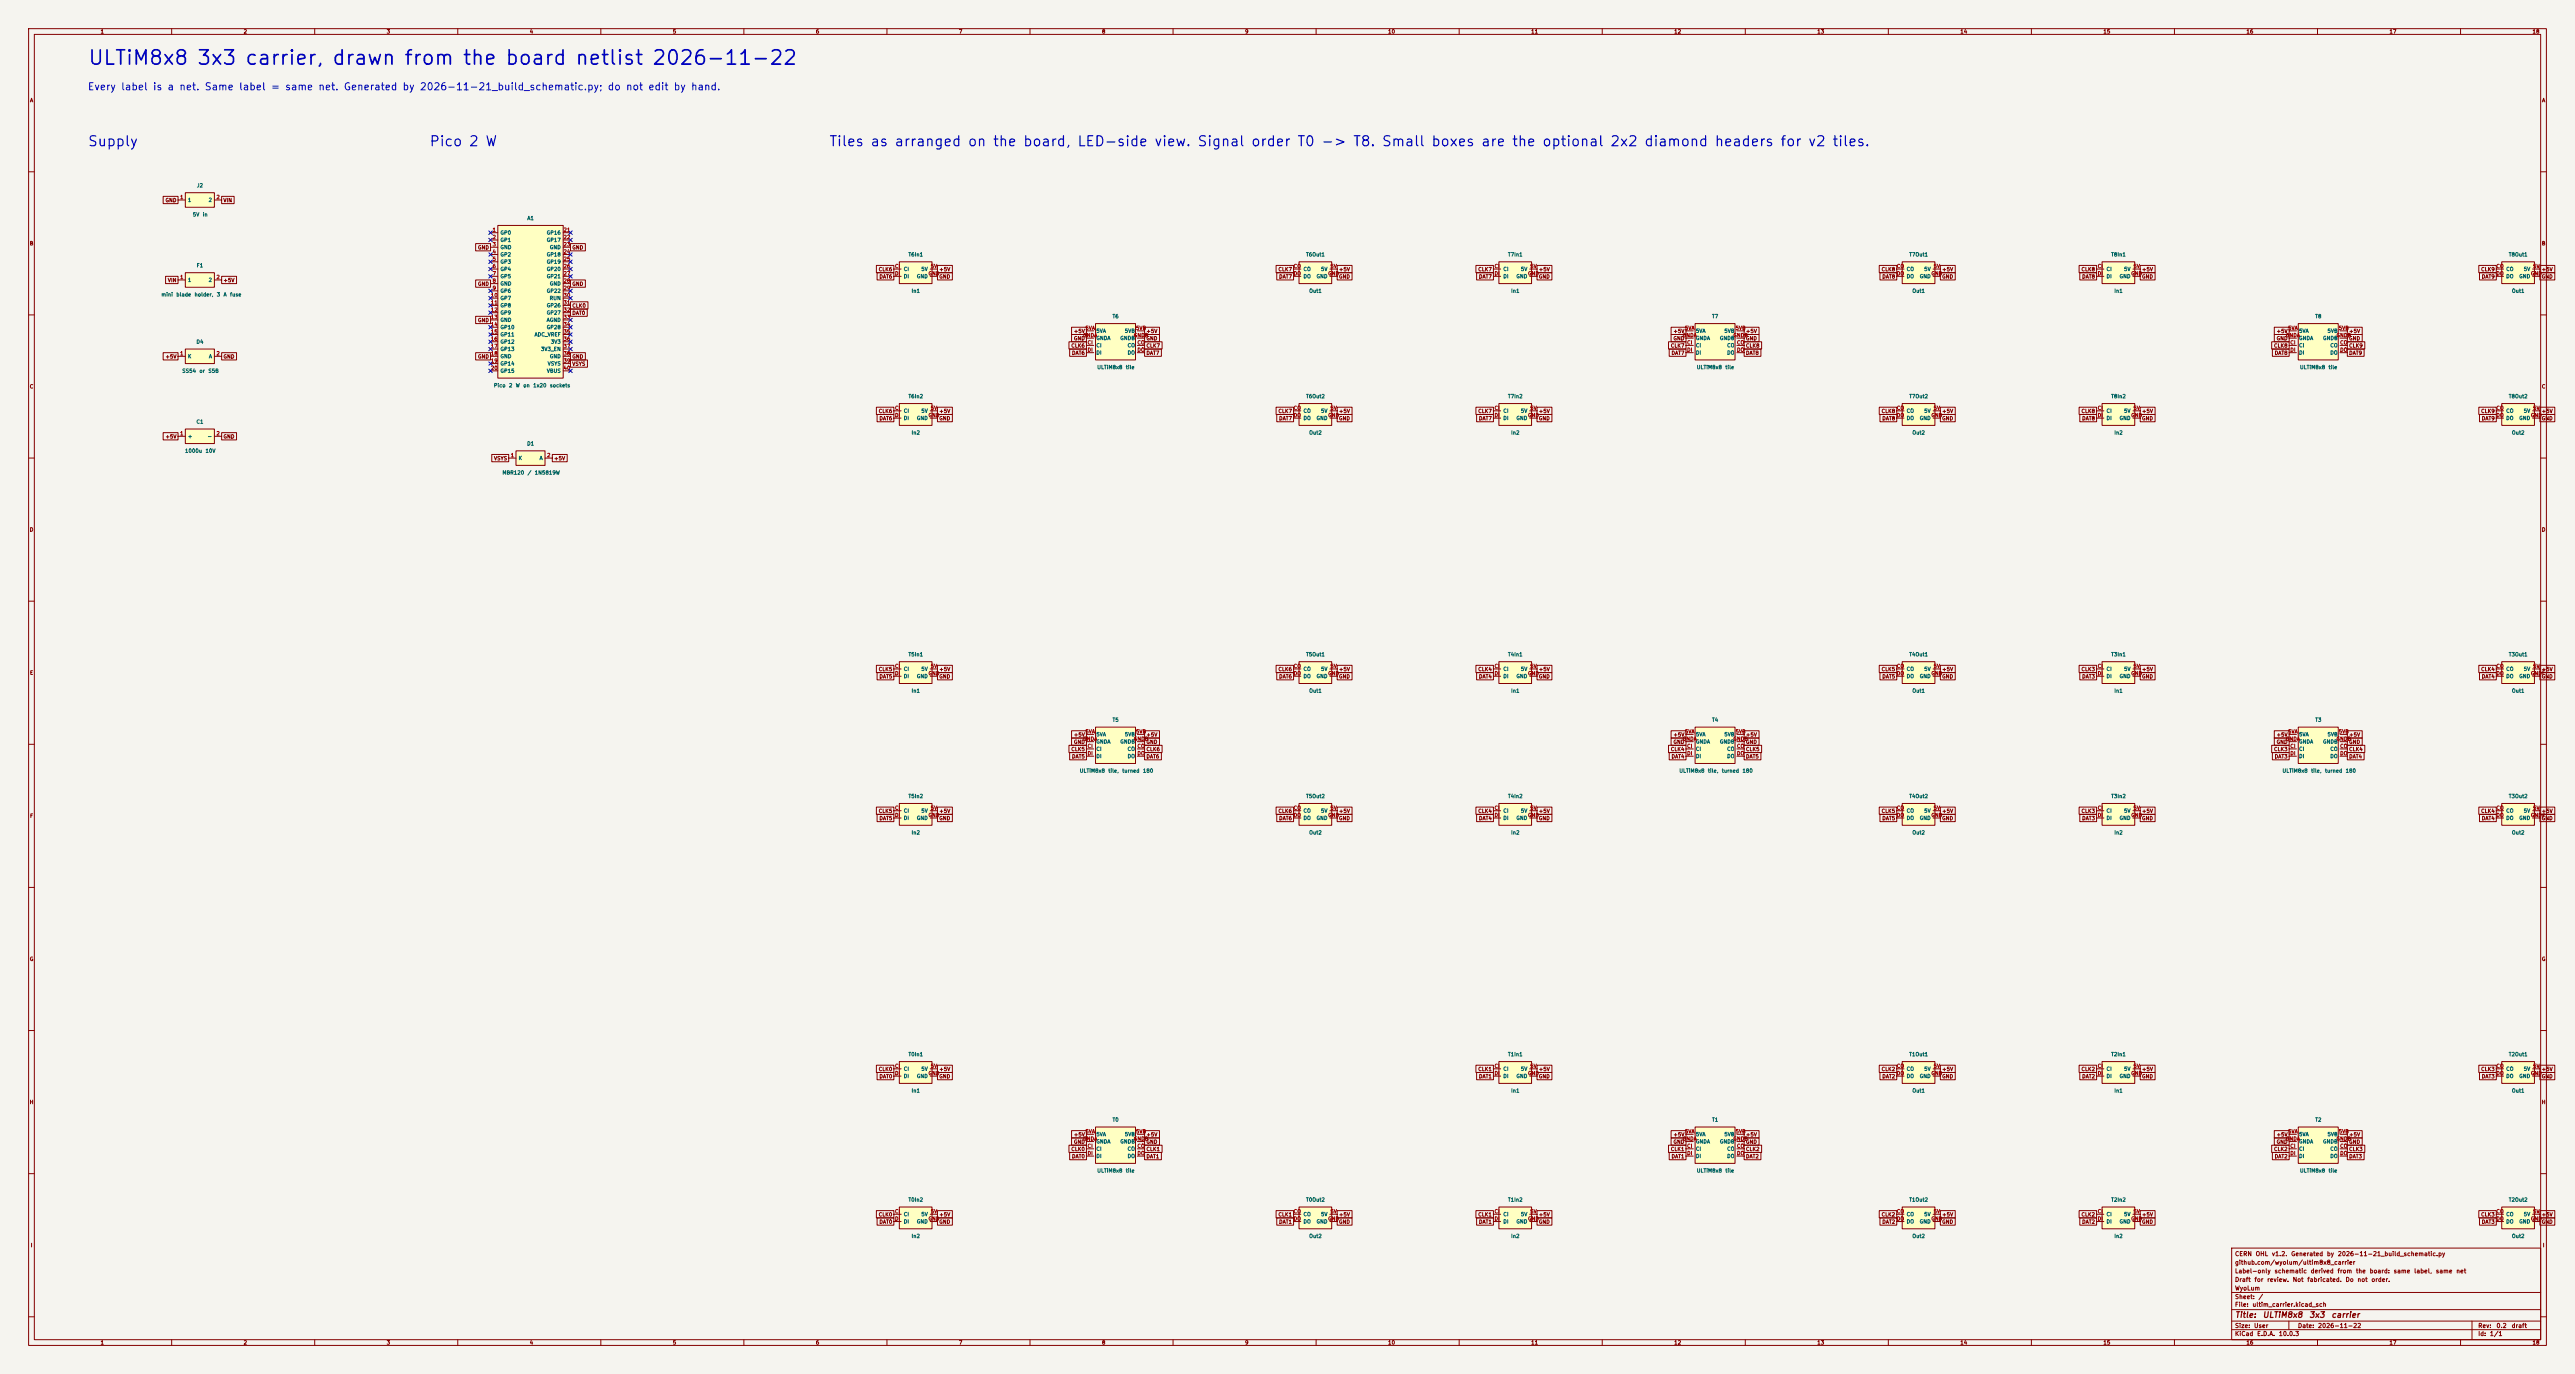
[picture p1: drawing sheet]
<svg xmlns="http://www.w3.org/2000/svg" width="900mm" height="480mm" viewBox="0 0 900 480" stroke-linecap="round" stroke-linejoin="round" font-family="sans-serif">
<defs><g id="words">
<text font-size="5" fill="#0000c2" x="30.5" y="23.9">ULTiM8x8 3x3 carrier, drawn from the board netlist 2026-11-22</text>
<g font-size="3.5" fill="#0000c2">
<text x="30.5" y="52">Supply</text>
<text x="149.9" y="52">Pico 2 W</text>
<text x="289.6" y="52">Tiles as arranged on the board, LED-side view. Signal order T0 -&gt; T8. Small boxes are the optional 2x2 diamond headers for v2 tiles.</text>
</g>
<text font-size="2.5" fill="#0000c2" x="30.5" y="32.2">Every label is a net. Same label = same net. Generated by 2026-11-21_build_schematic.py; do not edit by hand.</text>
<g font-size="2" fill="#840000">
<text x="781" y="460.8">Title:</text>
<text x="790.7" y="460.8">ULTiM8x8</text>
<text x="806.9" y="460.8">3x3</text>
<text x="814.6" y="460.8">carrier</text>
</g>
<g font-size="1.5" fill="#840000">
<text x="781" y="442.2">github.com/wyolum/ultim8x8_carrier</text>
<text x="781" y="439.2">CERN</text>
<text x="788.2" y="439.2">OHL</text>
<text x="793.9" y="439.2">v1.2.</text>
<text x="800.6" y="439.2">Generated</text>
<text x="813.1" y="439.2">by</text>
<text x="816.9" y="439.2">2026-11-21_build_schematic.py</text>
<text x="781" y="448.2">Draft</text>
<text x="781" y="445.2">Label-only</text>
<text x="787.8" y="448.2">for</text>
<text x="792.2" y="448.2">review.</text>
<text x="794.8" y="445.2">schematic</text>
<text x="801.2" y="448.2">Not</text>
<text x="806.3" y="448.2">fabricated.</text>
<text x="807.5" y="445.2">derived</text>
<text x="816.8" y="445.2">from</text>
<text x="819.6" y="448.2">Do</text>
<text x="823.3" y="445.2">the</text>
<text x="823.8" y="448.2">not</text>
<text x="828.1" y="445.2">board:</text>
<text x="828.7" y="448.2">order.</text>
<text x="836.4" y="445.2">same</text>
<text x="843.6" y="445.2">label,</text>
<text x="851.2" y="445.2">same</text>
<text x="858.3" y="445.2">net</text>
<text x="781" y="454.2">Sheet:</text>
<text x="781" y="451.2">WyoLum</text>
<text x="789.2" y="454.2">/</text>
<text x="781" y="456.9">File:</text>
<text x="787.1" y="456.9">ultim_carrier.kicad_sch</text>
<text x="781" y="467.1">KiCad</text>
<text x="781" y="464.3">Size:</text>
<text x="787.7" y="464.3">User</text>
<text x="788.7" y="467.1">E.D.A.</text>
<text x="796.3" y="467.1">10.0.3</text>
<text x="803" y="464.3">Date:</text>
<text x="810" y="464.3">2026-11-22</text>
<text x="866" y="464.3">Rev:</text>
<text x="866" y="467.1">Id:</text>
<text x="870.1" y="467.1">1/1</text>
<text x="872.4" y="464.3">0.2</text>
<text x="877.7" y="464.3">draft</text>
</g>
<g font-size="1.3" fill="#840000">
<text x="35" y="12">1</text>
<text x="85" y="12">2</text>
<text x="135" y="12">3</text>
<text x="185" y="12">4</text>
<text x="235" y="12">5</text>
<text x="285" y="12">6</text>
<text x="335" y="12">7</text>
<text x="385" y="12">8</text>
<text x="435" y="12">9</text>
<text x="485" y="12">10</text>
<text x="535" y="12">11</text>
<text x="585" y="12">12</text>
<text x="635" y="12">13</text>
<text x="685" y="12">14</text>
<text x="735" y="12">15</text>
<text x="785" y="12">16</text>
<text x="835" y="12">17</text>
<text x="885" y="12">18</text>
<text x="10.3" y="36">A</text>
<text x="888.3" y="36">A</text>
<text x="57.7" y="70.9">GND</text>
<text x="77.9" y="70.9">VIN</text>
<text x="10.3" y="86">B</text>
<text x="166.9" y="87.4">GND</text>
<text x="199.9" y="87.4">GND</text>
<text x="888.3" y="86">B</text>
<text x="307" y="95.1">CLK6</text>
<text x="328.1" y="95.1">+5V</text>
<text x="446.7" y="95.1">CLK7</text>
<text x="467.8" y="95.1">+5V</text>
<text x="516.5" y="95.1">CLK7</text>
<text x="537.7" y="95.1">+5V</text>
<text x="657.5" y="95.1">CLK8</text>
<text x="678.7" y="95.1">+5V</text>
<text x="727.3" y="95.1">CLK8</text>
<text x="748.5" y="95.1">+5V</text>
<text x="867" y="95.1">CLK9</text>
<text x="888.2" y="95.1">+5V</text>
<text x="58.5" y="98.9">VIN</text>
<text x="77.9" y="98.9">+5V</text>
<text x="166.9" y="100.1">GND</text>
<text x="199.9" y="100.1">GND</text>
<text x="307.2" y="97.6">DAT6</text>
<text x="328.1" y="97.6">GND</text>
<text x="446.9" y="97.6">DAT7</text>
<text x="467.8" y="97.6">GND</text>
<text x="516.8" y="97.6">DAT7</text>
<text x="537.7" y="97.6">GND</text>
<text x="657.7" y="97.6">DAT8</text>
<text x="678.7" y="97.6">GND</text>
<text x="727.6" y="97.6">DAT8</text>
<text x="748.5" y="97.6">GND</text>
<text x="867.3" y="97.6">DAT9</text>
<text x="888.2" y="97.6">GND</text>
<text x="199.9" y="107.8">CLK0</text>
<text x="166.9" y="112.8">GND</text>
<text x="199.9" y="110.3">DAT0</text>
<text x="375.2" y="119.2">GND</text>
<text x="375.2" y="116.6">+5V</text>
<text x="400.5" y="116.6">+5V</text>
<text x="400.5" y="119.2">GND</text>
<text x="584.7" y="116.6">+5V</text>
<text x="584.7" y="119.2">GND</text>
<text x="610.1" y="116.6">+5V</text>
<text x="610.1" y="119.2">GND</text>
<text x="795.5" y="119.2">GND</text>
<text x="795.5" y="116.6">+5V</text>
<text x="820.9" y="119.2">GND</text>
<text x="820.9" y="116.6">+5V</text>
<text x="57.7" y="125.5">+5V</text>
<text x="77.9" y="125.5">GND</text>
<text x="166.9" y="125.5">GND</text>
<text x="199.9" y="125.5">GND</text>
<text x="374.3" y="121.7">CLK6</text>
<text x="374.5" y="124.3">DAT6</text>
<text x="400.5" y="121.7">CLK7</text>
<text x="400.5" y="124.3">DAT7</text>
<text x="583.8" y="121.7">CLK7</text>
<text x="584.1" y="124.3">DAT7</text>
<text x="610.1" y="121.7">CLK8</text>
<text x="610.1" y="124.3">DAT8</text>
<text x="794.6" y="121.7">CLK8</text>
<text x="794.9" y="124.3">DAT8</text>
<text x="820.9" y="124.3">DAT9</text>
<text x="820.9" y="121.7">CLK9</text>
<text x="199.9" y="128.1">VSYS</text>
<text x="10.3" y="136">C</text>
<text x="888.3" y="136">C</text>
<text x="307" y="144.6">CLK6</text>
<text x="307.2" y="147.1">DAT6</text>
<text x="328.1" y="147.1">GND</text>
<text x="328.1" y="144.6">+5V</text>
<text x="446.7" y="144.6">CLK7</text>
<text x="446.9" y="147.1">DAT7</text>
<text x="467.8" y="144.6">+5V</text>
<text x="467.8" y="147.1">GND</text>
<text x="516.5" y="144.6">CLK7</text>
<text x="516.8" y="147.1">DAT7</text>
<text x="537.7" y="147.1">GND</text>
<text x="537.7" y="144.6">+5V</text>
<text x="657.5" y="144.6">CLK8</text>
<text x="657.7" y="147.1">DAT8</text>
<text x="678.7" y="144.6">+5V</text>
<text x="678.7" y="147.1">GND</text>
<text x="727.3" y="144.6">CLK8</text>
<text x="727.6" y="147.1">DAT8</text>
<text x="748.5" y="147.1">GND</text>
<text x="748.5" y="144.6">+5V</text>
<text x="867" y="144.6">CLK9</text>
<text x="867.3" y="147.1">DAT9</text>
<text x="888.2" y="147.1">GND</text>
<text x="888.2" y="144.6">+5V</text>
<text x="57.7" y="153.5">+5V</text>
<text x="77.9" y="153.5">GND</text>
<text x="172.5" y="161.1">VSYS</text>
<text x="193.5" y="161.1">+5V</text>
<text x="10.3" y="186">D</text>
<text x="888.3" y="186">D</text>
<text x="10.3" y="236">E</text>
<text x="307" y="234.8">CLK5</text>
<text x="307.2" y="237.3">DAT5</text>
<text x="328.1" y="234.8">+5V</text>
<text x="328.1" y="237.3">GND</text>
<text x="446.7" y="234.8">CLK6</text>
<text x="446.9" y="237.3">DAT6</text>
<text x="467.8" y="234.8">+5V</text>
<text x="467.8" y="237.3">GND</text>
<text x="516.5" y="234.8">CLK4</text>
<text x="516.8" y="237.3">DAT4</text>
<text x="537.7" y="237.3">GND</text>
<text x="537.7" y="234.8">+5V</text>
<text x="657.5" y="234.8">CLK5</text>
<text x="657.7" y="237.3">DAT5</text>
<text x="678.7" y="234.8">+5V</text>
<text x="678.7" y="237.3">GND</text>
<text x="727.3" y="234.8">CLK3</text>
<text x="727.6" y="237.3">DAT3</text>
<text x="748.5" y="234.8">+5V</text>
<text x="748.5" y="237.3">GND</text>
<text x="867" y="234.8">CLK4</text>
<text x="867.3" y="237.3">DAT4</text>
<text x="888.2" y="234.8">+5V</text>
<text x="888.2" y="237.3">GND</text>
<text x="375.2" y="257.6">+5V</text>
<text x="400.5" y="257.6">+5V</text>
<text x="584.7" y="257.6">+5V</text>
<text x="610.1" y="257.6">+5V</text>
<text x="795.5" y="257.6">+5V</text>
<text x="820.9" y="257.6">+5V</text>
<text x="374.3" y="262.7">CLK5</text>
<text x="375.2" y="260.2">GND</text>
<text x="400.5" y="260.2">GND</text>
<text x="400.5" y="262.7">CLK6</text>
<text x="583.8" y="262.7">CLK4</text>
<text x="584.7" y="260.2">GND</text>
<text x="610.1" y="260.2">GND</text>
<text x="610.1" y="262.7">CLK5</text>
<text x="794.6" y="262.7">CLK3</text>
<text x="795.5" y="260.2">GND</text>
<text x="820.9" y="260.2">GND</text>
<text x="820.9" y="262.7">CLK4</text>
<text x="374.5" y="265.2">DAT5</text>
<text x="400.5" y="265.2">DAT6</text>
<text x="584.1" y="265.2">DAT4</text>
<text x="610.1" y="265.2">DAT5</text>
<text x="794.9" y="265.2">DAT3</text>
<text x="820.9" y="265.2">DAT4</text>
<text x="10.3" y="286">F</text>
<text x="307" y="284.3">CLK5</text>
<text x="307.2" y="286.8">DAT5</text>
<text x="328.1" y="284.3">+5V</text>
<text x="328.1" y="286.8">GND</text>
<text x="446.7" y="284.3">CLK6</text>
<text x="446.9" y="286.8">DAT6</text>
<text x="467.8" y="284.3">+5V</text>
<text x="467.8" y="286.8">GND</text>
<text x="516.5" y="284.3">CLK4</text>
<text x="516.8" y="286.8">DAT4</text>
<text x="537.7" y="284.3">+5V</text>
<text x="537.7" y="286.8">GND</text>
<text x="657.5" y="284.3">CLK5</text>
<text x="657.7" y="286.8">DAT5</text>
<text x="678.7" y="284.3">+5V</text>
<text x="678.7" y="286.8">GND</text>
<text x="727.3" y="284.3">CLK3</text>
<text x="727.6" y="286.8">DAT3</text>
<text x="748.5" y="284.3">+5V</text>
<text x="748.5" y="286.8">GND</text>
<text x="867" y="284.3">CLK4</text>
<text x="867.3" y="286.8">DAT4</text>
<text x="888.2" y="284.3">+5V</text>
<text x="888.2" y="286.8">GND</text>
<text x="10.3" y="336">G</text>
<text x="888.3" y="336">G</text>
<text x="307" y="374.5">CLK0</text>
<text x="307.2" y="377">DAT0</text>
<text x="328.1" y="374.5">+5V</text>
<text x="328.1" y="377">GND</text>
<text x="516.5" y="374.5">CLK1</text>
<text x="516.8" y="377">DAT1</text>
<text x="537.7" y="374.5">+5V</text>
<text x="537.7" y="377">GND</text>
<text x="657.5" y="374.5">CLK2</text>
<text x="657.7" y="377">DAT2</text>
<text x="678.7" y="374.5">+5V</text>
<text x="678.7" y="377">GND</text>
<text x="727.3" y="374.5">CLK2</text>
<text x="727.6" y="377">DAT2</text>
<text x="748.5" y="374.5">+5V</text>
<text x="748.5" y="377">GND</text>
<text x="867" y="374.5">CLK3</text>
<text x="867.3" y="377">DAT3</text>
<text x="888.2" y="374.5">+5V</text>
<text x="888.2" y="377">GND</text>
<text x="10.2" y="386">H</text>
<text x="888.2" y="386">H</text>
<text x="375.2" y="397.3">+5V</text>
<text x="375.2" y="399.9">GND</text>
<text x="400.5" y="397.3">+5V</text>
<text x="400.5" y="399.9">GND</text>
<text x="584.7" y="397.3">+5V</text>
<text x="584.7" y="399.9">GND</text>
<text x="610.1" y="397.3">+5V</text>
<text x="610.1" y="399.9">GND</text>
<text x="795.5" y="397.3">+5V</text>
<text x="795.5" y="399.9">GND</text>
<text x="820.9" y="397.3">+5V</text>
<text x="820.9" y="399.9">GND</text>
<text x="374.3" y="402.4">CLK0</text>
<text x="374.5" y="404.9">DAT0</text>
<text x="400.5" y="402.4">CLK1</text>
<text x="400.5" y="404.9">DAT1</text>
<text x="583.8" y="402.4">CLK1</text>
<text x="584.1" y="404.9">DAT1</text>
<text x="610.1" y="402.4">CLK2</text>
<text x="610.1" y="404.9">DAT2</text>
<text x="794.6" y="402.4">CLK2</text>
<text x="794.9" y="404.9">DAT2</text>
<text x="820.9" y="404.9">DAT3</text>
<text x="820.9" y="402.4">CLK3</text>
<text x="307" y="425.3">CLK0</text>
<text x="328.1" y="425.3">+5V</text>
<text x="446.7" y="425.3">CLK1</text>
<text x="467.8" y="425.3">+5V</text>
<text x="516.5" y="425.3">CLK1</text>
<text x="537.7" y="425.3">+5V</text>
<text x="657.5" y="425.3">CLK2</text>
<text x="678.7" y="425.3">+5V</text>
<text x="727.3" y="425.3">CLK2</text>
<text x="748.5" y="425.3">+5V</text>
<text x="867" y="425.3">CLK3</text>
<text x="888.2" y="425.3">+5V</text>
<text x="307.2" y="427.8">DAT0</text>
<text x="328.1" y="427.8">GND</text>
<text x="446.9" y="427.8">DAT1</text>
<text x="467.8" y="427.8">GND</text>
<text x="516.8" y="427.8">DAT1</text>
<text x="537.7" y="427.8">GND</text>
<text x="657.7" y="427.8">DAT2</text>
<text x="678.7" y="427.8">GND</text>
<text x="727.6" y="427.8">DAT2</text>
<text x="748.5" y="427.8">GND</text>
<text x="867.3" y="427.8">DAT3</text>
<text x="888.2" y="427.8">GND</text>
<text x="10.6" y="436">I</text>
<text x="888.6" y="436">I</text>
<text x="35" y="470">1</text>
<text x="85" y="470">2</text>
<text x="135" y="470">3</text>
<text x="185" y="470">4</text>
<text x="235" y="470">5</text>
<text x="285" y="470">6</text>
<text x="335" y="470">7</text>
<text x="385" y="470">8</text>
<text x="435" y="470">9</text>
<text x="485" y="470">10</text>
<text x="535" y="470">11</text>
<text x="585" y="470">12</text>
<text x="635" y="470">13</text>
<text x="685" y="470">14</text>
<text x="735" y="470">15</text>
<text x="785" y="470">16</text>
<text x="835" y="470">17</text>
<text x="885" y="470">18</text>
</g>
<g font-size="1.3" fill="#006464">
<text x="68.7" y="65.8">J2</text>
<text x="65.5" y="70.8">1</text>
<text x="72.8" y="70.8">2</text>
<text x="67.2" y="75.9">5V</text>
<text x="70.7" y="75.9">in</text>
<text x="184.2" y="77.2">A1</text>
<text x="174.8" y="82.3">GP0</text>
<text x="190.9" y="82.3">GP16</text>
<text x="174.8" y="84.8">GP1</text>
<text x="174.8" y="87.3">GND</text>
<text x="174.8" y="89.9">GP2</text>
<text x="190.9" y="84.8">GP17</text>
<text x="190.9" y="89.9">GP18</text>
<text x="192" y="87.3">GND</text>
<text x="317.4" y="89.9">T6In1</text>
<text x="456.3" y="89.9">T6Out1</text>
<text x="526.9" y="89.9">T7In1</text>
<text x="667.2" y="89.9">T7Out1</text>
<text x="737.7" y="89.9">T8In1</text>
<text x="876.7" y="89.9">T8Out1</text>
<text x="68.6" y="93.7">F1</text>
<text x="174.8" y="92.4">GP3</text>
<text x="174.8" y="95">GP4</text>
<text x="190.9" y="92.4">GP19</text>
<text x="190.9" y="95">GP20</text>
<text x="315.7" y="95">CI</text>
<text x="321.9" y="95">5V</text>
<text x="455.4" y="95">CO</text>
<text x="461.6" y="95">5V</text>
<text x="525.3" y="95">CI</text>
<text x="531.4" y="95">5V</text>
<text x="666.2" y="95">CO</text>
<text x="672.4" y="95">5V</text>
<text x="736.1" y="95">CI</text>
<text x="742.2" y="95">5V</text>
<text x="875.8" y="95">CO</text>
<text x="881.9" y="95">5V</text>
<text x="65.5" y="98.8">1</text>
<text x="72.8" y="98.8">2</text>
<text x="174.8" y="97.5">GP5</text>
<text x="174.8" y="100">GND</text>
<text x="190.9" y="97.5">GP21</text>
<text x="192" y="100">GND</text>
<text x="315.7" y="97.5">DI</text>
<text x="320.3" y="97.5">GND</text>
<text x="455.4" y="97.5">DO</text>
<text x="460" y="97.5">GND</text>
<text x="525.3" y="97.5">DI</text>
<text x="529.8" y="97.5">GND</text>
<text x="666.2" y="97.5">DO</text>
<text x="670.8" y="97.5">GND</text>
<text x="736.1" y="97.5">DI</text>
<text x="740.7" y="97.5">GND</text>
<text x="875.8" y="97.5">DO</text>
<text x="880.4" y="97.5">GND</text>
<text x="56.3" y="103.9">mini</text>
<text x="61.5" y="103.9">blade</text>
<text x="67.9" y="103.9">holder,</text>
<text x="75.6" y="103.9">3</text>
<text x="78" y="103.9">A</text>
<text x="80.3" y="103.9">fuse</text>
<text x="174.8" y="102.6">GP6</text>
<text x="174.8" y="105.1">GP7</text>
<text x="174.8" y="107.7">GP8</text>
<text x="190.9" y="102.6">GP22</text>
<text x="190.9" y="107.7">GP26</text>
<text x="192" y="105.1">RUN</text>
<text x="318.5" y="102.6">In1</text>
<text x="457.4" y="102.6">Out1</text>
<text x="528" y="102.6">In1</text>
<text x="668.3" y="102.6">Out1</text>
<text x="738.8" y="102.6">In1</text>
<text x="877.8" y="102.6">Out1</text>
<text x="174.8" y="110.2">GP9</text>
<text x="174.8" y="112.7">GND</text>
<text x="190.9" y="112.7">AGND</text>
<text x="190.9" y="110.2">GP27</text>
<text x="388.7" y="111.5">T6</text>
<text x="598.2" y="111.5">T7</text>
<text x="809.1" y="111.5">T8</text>
<text x="174.8" y="115.3">GP10</text>
<text x="174.8" y="117.8">GP11</text>
<text x="186.7" y="117.8">ADC_VREF</text>
<text x="190.9" y="115.3">GP28</text>
<text x="383" y="116.6">5VA</text>
<text x="383" y="119.1">GNDA</text>
<text x="391.4" y="119.1">GNDB</text>
<text x="393" y="116.6">5VB</text>
<text x="592.6" y="116.6">5VA</text>
<text x="592.6" y="119.1">GNDA</text>
<text x="601" y="119.1">GNDB</text>
<text x="602.5" y="116.6">5VB</text>
<text x="803.4" y="116.6">5VA</text>
<text x="803.4" y="119.1">GNDA</text>
<text x="811.8" y="119.1">GNDB</text>
<text x="813.3" y="116.6">5VB</text>
<text x="65.5" y="125.4">K</text>
<text x="68.5" y="120.4">D4</text>
<text x="72.9" y="125.4">A</text>
<text x="174.8" y="120.4">GP12</text>
<text x="174.8" y="122.9">GP13</text>
<text x="174.8" y="125.4">GND</text>
<text x="188.9" y="122.9">3V3_EN</text>
<text x="192" y="125.4">GND</text>
<text x="192.4" y="120.4">3V3</text>
<text x="383" y="121.6">CI</text>
<text x="383" y="124.2">DI</text>
<text x="393.9" y="121.6">CO</text>
<text x="393.9" y="124.2">DO</text>
<text x="592.6" y="121.6">CI</text>
<text x="592.6" y="124.2">DI</text>
<text x="603.5" y="121.6">CO</text>
<text x="603.5" y="124.2">DO</text>
<text x="803.4" y="121.6">CI</text>
<text x="803.4" y="124.2">DI</text>
<text x="814.3" y="121.6">CO</text>
<text x="814.3" y="124.2">DO</text>
<text x="63.5" y="130.5">SS54</text>
<text x="69.6" y="130.5">or</text>
<text x="72.7" y="130.5">S5B</text>
<text x="174.8" y="128">GP14</text>
<text x="174.8" y="130.5">GP15</text>
<text x="191" y="130.5">VBUS</text>
<text x="191.3" y="128">VSYS</text>
<text x="383.3" y="129.3">ULTiM8x8</text>
<text x="393.3" y="129.3">tile</text>
<text x="592.9" y="129.3">ULTiM8x8</text>
<text x="602.9" y="129.3">tile</text>
<text x="803.7" y="129.3">ULTiM8x8</text>
<text x="813.7" y="129.3">tile</text>
<text x="172.5" y="135.6">Pico</text>
<text x="177.8" y="135.6">2</text>
<text x="180.1" y="135.6">W</text>
<text x="182.8" y="135.6">on</text>
<text x="186.2" y="135.6">1x20</text>
<text x="192" y="135.6">sockets</text>
<text x="317.4" y="139.4">T6In2</text>
<text x="456.3" y="139.4">T6Out2</text>
<text x="526.9" y="139.4">T7In2</text>
<text x="667.2" y="139.4">T7Out2</text>
<text x="737.7" y="139.4">T8In2</text>
<text x="876.7" y="139.4">T8Out2</text>
<text x="68.5" y="148.3">C1</text>
<text x="315.7" y="144.5">CI</text>
<text x="315.7" y="147">DI</text>
<text x="320.3" y="147">GND</text>
<text x="321.9" y="144.5">5V</text>
<text x="455.4" y="144.5">CO</text>
<text x="455.4" y="147">DO</text>
<text x="460" y="147">GND</text>
<text x="461.6" y="144.5">5V</text>
<text x="525.3" y="144.5">CI</text>
<text x="525.3" y="147">DI</text>
<text x="529.8" y="147">GND</text>
<text x="531.4" y="144.5">5V</text>
<text x="666.2" y="144.5">CO</text>
<text x="666.2" y="147">DO</text>
<text x="670.8" y="147">GND</text>
<text x="672.4" y="144.5">5V</text>
<text x="736.1" y="144.5">CI</text>
<text x="736.1" y="147">DI</text>
<text x="740.7" y="147">GND</text>
<text x="742.2" y="144.5">5V</text>
<text x="875.8" y="144.5">CO</text>
<text x="875.8" y="147">DO</text>
<text x="880.4" y="147">GND</text>
<text x="881.9" y="144.5">5V</text>
<text x="65.5" y="153.4">+</text>
<text x="72.4" y="153.4">-</text>
<text x="184.1" y="155.9">D1</text>
<text x="318.5" y="152.1">In2</text>
<text x="457.4" y="152.1">Out2</text>
<text x="528" y="152.1">In2</text>
<text x="668.3" y="152.1">Out2</text>
<text x="738.8" y="152.1">In2</text>
<text x="877.8" y="152.1">Out2</text>
<text x="64.5" y="158.5">1000u</text>
<text x="71.7" y="158.5">10V</text>
<text x="181.1" y="161">K</text>
<text x="188.4" y="161">A</text>
<text x="175.5" y="166.1">MBR120</text>
<text x="184.3" y="166.1">/</text>
<text x="186.8" y="166.1">1N5819W</text>
<text x="317.4" y="229.6">T5In1</text>
<text x="456.3" y="229.6">T5Out1</text>
<text x="526.9" y="229.6">T4In1</text>
<text x="667.2" y="229.6">T4Out1</text>
<text x="737.7" y="229.6">T3In1</text>
<text x="876.7" y="229.6">T3Out1</text>
<text x="315.7" y="234.7">CI</text>
<text x="315.7" y="237.2">DI</text>
<text x="320.3" y="237.2">GND</text>
<text x="321.9" y="234.7">5V</text>
<text x="455.4" y="234.7">CO</text>
<text x="455.4" y="237.2">DO</text>
<text x="460" y="237.2">GND</text>
<text x="461.6" y="234.7">5V</text>
<text x="525.3" y="234.7">CI</text>
<text x="525.3" y="237.2">DI</text>
<text x="529.8" y="237.2">GND</text>
<text x="531.4" y="234.7">5V</text>
<text x="666.2" y="234.7">CO</text>
<text x="666.2" y="237.2">DO</text>
<text x="670.8" y="237.2">GND</text>
<text x="672.4" y="234.7">5V</text>
<text x="736.1" y="234.7">CI</text>
<text x="736.1" y="237.2">DI</text>
<text x="740.7" y="237.2">GND</text>
<text x="742.2" y="234.7">5V</text>
<text x="875.8" y="234.7">CO</text>
<text x="875.8" y="237.2">DO</text>
<text x="880.4" y="237.2">GND</text>
<text x="881.9" y="234.7">5V</text>
<text x="318.5" y="242.3">In1</text>
<text x="457.4" y="242.3">Out1</text>
<text x="528" y="242.3">In1</text>
<text x="668.3" y="242.3">Out1</text>
<text x="738.8" y="242.3">In1</text>
<text x="877.8" y="242.3">Out1</text>
<text x="383" y="257.5">5VA</text>
<text x="388.7" y="252.4">T5</text>
<text x="393" y="257.5">5VB</text>
<text x="592.6" y="257.5">5VA</text>
<text x="598.2" y="252.4">T4</text>
<text x="602.5" y="257.5">5VB</text>
<text x="803.4" y="257.5">5VA</text>
<text x="809.1" y="252.4">T3</text>
<text x="813.3" y="257.5">5VB</text>
<text x="383" y="262.6">CI</text>
<text x="383" y="260.1">GNDA</text>
<text x="391.4" y="260.1">GNDB</text>
<text x="393.9" y="262.6">CO</text>
<text x="592.6" y="262.6">CI</text>
<text x="592.6" y="260.1">GNDA</text>
<text x="601" y="260.1">GNDB</text>
<text x="603.5" y="262.6">CO</text>
<text x="803.4" y="262.6">CI</text>
<text x="803.4" y="260.1">GNDA</text>
<text x="811.8" y="260.1">GNDB</text>
<text x="814.3" y="262.6">CO</text>
<text x="383" y="265.1">DI</text>
<text x="393.9" y="265.1">DO</text>
<text x="592.6" y="265.1">DI</text>
<text x="603.5" y="265.1">DO</text>
<text x="803.4" y="265.1">DI</text>
<text x="814.3" y="265.1">DO</text>
<text x="377.2" y="270.2">ULTiM8x8</text>
<text x="387.2" y="270.2">tile,</text>
<text x="392.1" y="270.2">turned</text>
<text x="399.3" y="270.2">180</text>
<text x="586.8" y="270.2">ULTiM8x8</text>
<text x="596.8" y="270.2">tile,</text>
<text x="601.6" y="270.2">turned</text>
<text x="608.9" y="270.2">180</text>
<text x="797.6" y="270.2">ULTiM8x8</text>
<text x="807.6" y="270.2">tile,</text>
<text x="812.5" y="270.2">turned</text>
<text x="819.7" y="270.2">180</text>
<text x="317.4" y="279.1">T5In2</text>
<text x="456.3" y="279.1">T5Out2</text>
<text x="526.9" y="279.1">T4In2</text>
<text x="667.2" y="279.1">T4Out2</text>
<text x="737.7" y="279.1">T3In2</text>
<text x="876.7" y="279.1">T3Out2</text>
<text x="315.7" y="284.2">CI</text>
<text x="315.7" y="286.7">DI</text>
<text x="320.3" y="286.7">GND</text>
<text x="321.9" y="284.2">5V</text>
<text x="455.4" y="284.2">CO</text>
<text x="455.4" y="286.7">DO</text>
<text x="460" y="286.7">GND</text>
<text x="461.6" y="284.2">5V</text>
<text x="525.3" y="284.2">CI</text>
<text x="525.3" y="286.7">DI</text>
<text x="529.8" y="286.7">GND</text>
<text x="531.4" y="284.2">5V</text>
<text x="666.2" y="284.2">CO</text>
<text x="666.2" y="286.7">DO</text>
<text x="670.8" y="286.7">GND</text>
<text x="672.4" y="284.2">5V</text>
<text x="736.1" y="284.2">CI</text>
<text x="736.1" y="286.7">DI</text>
<text x="740.7" y="286.7">GND</text>
<text x="742.2" y="284.2">5V</text>
<text x="875.8" y="284.2">CO</text>
<text x="875.8" y="286.7">DO</text>
<text x="880.4" y="286.7">GND</text>
<text x="881.9" y="284.2">5V</text>
<text x="318.5" y="291.8">In2</text>
<text x="457.4" y="291.8">Out2</text>
<text x="528" y="291.8">In2</text>
<text x="668.3" y="291.8">Out2</text>
<text x="738.8" y="291.8">In2</text>
<text x="877.8" y="291.8">Out2</text>
<text x="317.4" y="369.3">T0In1</text>
<text x="526.9" y="369.3">T1In1</text>
<text x="667.2" y="369.3">T1Out1</text>
<text x="737.7" y="369.3">T2In1</text>
<text x="876.7" y="369.3">T2Out1</text>
<text x="315.7" y="374.4">CI</text>
<text x="315.7" y="376.9">DI</text>
<text x="320.3" y="376.9">GND</text>
<text x="321.9" y="374.4">5V</text>
<text x="525.3" y="374.4">CI</text>
<text x="525.3" y="376.9">DI</text>
<text x="529.8" y="376.9">GND</text>
<text x="531.4" y="374.4">5V</text>
<text x="666.2" y="374.4">CO</text>
<text x="666.2" y="376.9">DO</text>
<text x="670.8" y="376.9">GND</text>
<text x="672.4" y="374.4">5V</text>
<text x="736.1" y="374.4">CI</text>
<text x="736.1" y="376.9">DI</text>
<text x="740.7" y="376.9">GND</text>
<text x="742.2" y="374.4">5V</text>
<text x="875.8" y="374.4">CO</text>
<text x="875.8" y="376.9">DO</text>
<text x="880.4" y="376.9">GND</text>
<text x="881.9" y="374.4">5V</text>
<text x="318.5" y="382">In1</text>
<text x="528" y="382">In1</text>
<text x="668.3" y="382">Out1</text>
<text x="738.8" y="382">In1</text>
<text x="877.8" y="382">Out1</text>
<text x="388.7" y="392.1">T0</text>
<text x="598.2" y="392.1">T1</text>
<text x="809.1" y="392.1">T2</text>
<text x="383" y="397.2">5VA</text>
<text x="383" y="399.8">GNDA</text>
<text x="391.4" y="399.8">GNDB</text>
<text x="393" y="397.2">5VB</text>
<text x="592.6" y="397.2">5VA</text>
<text x="592.6" y="399.8">GNDA</text>
<text x="601" y="399.8">GNDB</text>
<text x="602.5" y="397.2">5VB</text>
<text x="803.4" y="397.2">5VA</text>
<text x="803.4" y="399.8">GNDA</text>
<text x="811.8" y="399.8">GNDB</text>
<text x="813.3" y="397.2">5VB</text>
<text x="383" y="402.3">CI</text>
<text x="383" y="404.8">DI</text>
<text x="393.9" y="402.3">CO</text>
<text x="393.9" y="404.8">DO</text>
<text x="592.6" y="402.3">CI</text>
<text x="592.6" y="404.8">DI</text>
<text x="603.5" y="402.3">CO</text>
<text x="603.5" y="404.8">DO</text>
<text x="803.4" y="402.3">CI</text>
<text x="803.4" y="404.8">DI</text>
<text x="814.3" y="402.3">CO</text>
<text x="814.3" y="404.8">DO</text>
<text x="383.3" y="409.9">ULTiM8x8</text>
<text x="393.3" y="409.9">tile</text>
<text x="592.9" y="409.9">ULTiM8x8</text>
<text x="602.9" y="409.9">tile</text>
<text x="803.7" y="409.9">ULTiM8x8</text>
<text x="813.7" y="409.9">tile</text>
<text x="315.7" y="425.2">CI</text>
<text x="317.4" y="420.1">T0In2</text>
<text x="321.9" y="425.2">5V</text>
<text x="455.4" y="425.2">CO</text>
<text x="456.3" y="420.1">T0Out2</text>
<text x="461.6" y="425.2">5V</text>
<text x="525.3" y="425.2">CI</text>
<text x="526.9" y="420.1">T1In2</text>
<text x="531.4" y="425.2">5V</text>
<text x="666.2" y="425.2">CO</text>
<text x="667.2" y="420.1">T1Out2</text>
<text x="672.4" y="425.2">5V</text>
<text x="736.1" y="425.2">CI</text>
<text x="737.7" y="420.1">T2In2</text>
<text x="742.2" y="425.2">5V</text>
<text x="875.8" y="425.2">CO</text>
<text x="876.7" y="420.1">T2Out2</text>
<text x="881.9" y="425.2">5V</text>
<text x="315.7" y="427.7">DI</text>
<text x="320.3" y="427.7">GND</text>
<text x="455.4" y="427.7">DO</text>
<text x="460" y="427.7">GND</text>
<text x="525.3" y="427.7">DI</text>
<text x="529.8" y="427.7">GND</text>
<text x="666.2" y="427.7">DO</text>
<text x="670.8" y="427.7">GND</text>
<text x="736.1" y="427.7">DI</text>
<text x="740.7" y="427.7">GND</text>
<text x="875.8" y="427.7">DO</text>
<text x="880.4" y="427.7">GND</text>
<text x="318.5" y="432.8">In2</text>
<text x="457.4" y="432.8">Out2</text>
<text x="528" y="432.8">In2</text>
<text x="668.3" y="432.8">Out2</text>
<text x="738.8" y="432.8">In2</text>
<text x="877.8" y="432.8">Out2</text>
</g>
<g font-size="1.3" fill="#a90000">
<text x="62.8" y="69.8">1</text>
<text x="75.5" y="69.8">2</text>
<text x="172" y="81.3">1</text>
<text x="172" y="83.8">2</text>
<text x="196.8" y="81.3">21</text>
<text x="196.8" y="83.8">22</text>
<text x="172" y="86.4">3</text>
<text x="172" y="88.9">4</text>
<text x="196.8" y="86.4">23</text>
<text x="196.8" y="88.9">24</text>
<text x="172" y="91.4">5</text>
<text x="172" y="94">6</text>
<text x="196.8" y="91.4">25</text>
<text x="196.8" y="94">26</text>
<text x="312.7" y="94">CI</text>
<text x="325.1" y="94">5V</text>
<text x="452" y="94">CO</text>
<text x="464.8" y="94">5V</text>
<text x="522.2" y="94">CI</text>
<text x="534.7" y="94">5V</text>
<text x="662.8" y="94">CO</text>
<text x="675.7" y="94">5V</text>
<text x="733" y="94">CI</text>
<text x="745.5" y="94">5V</text>
<text x="872.4" y="94">CO</text>
<text x="885.2" y="94">5V</text>
<text x="62.8" y="97.8">1</text>
<text x="75.5" y="97.8">2</text>
<text x="172" y="96.5">7</text>
<text x="172" y="99.1">8</text>
<text x="172" y="101.6">9</text>
<text x="196.8" y="96.5">27</text>
<text x="196.8" y="99.1">28</text>
<text x="196.8" y="101.6">29</text>
<text x="312.7" y="96.5">DI</text>
<text x="324.4" y="96.5">GND</text>
<text x="452" y="96.5">DO</text>
<text x="464.1" y="96.5">GND</text>
<text x="522.2" y="96.5">DI</text>
<text x="533.9" y="96.5">GND</text>
<text x="662.8" y="96.5">DO</text>
<text x="674.9" y="96.5">GND</text>
<text x="733" y="96.5">DI</text>
<text x="744.7" y="96.5">GND</text>
<text x="872.4" y="96.5">DO</text>
<text x="884.4" y="96.5">GND</text>
<text x="171.4" y="104.1">10</text>
<text x="171.4" y="106.7">11</text>
<text x="196.8" y="104.1">30</text>
<text x="196.8" y="106.7">31</text>
<text x="171.4" y="109.2">12</text>
<text x="171.4" y="111.8">13</text>
<text x="196.8" y="109.2">32</text>
<text x="196.8" y="111.8">33</text>
<text x="171.4" y="114.3">14</text>
<text x="171.4" y="116.8">15</text>
<text x="171.4" y="119.4">16</text>
<text x="196.8" y="114.3">34</text>
<text x="196.8" y="116.8">35</text>
<text x="196.8" y="119.4">36</text>
<text x="378.4" y="118.1">GNDA</text>
<text x="379.2" y="115.6">5VA</text>
<text x="396.1" y="118.1">GNDB</text>
<text x="396.9" y="115.6">5VB</text>
<text x="588" y="118.1">GNDA</text>
<text x="588.8" y="115.6">5VA</text>
<text x="605.7" y="118.1">GNDB</text>
<text x="606.4" y="115.6">5VB</text>
<text x="798.8" y="118.1">GNDA</text>
<text x="799.6" y="115.6">5VA</text>
<text x="816.5" y="118.1">GNDB</text>
<text x="817.3" y="115.6">5VB</text>
<text x="62.8" y="124.5">1</text>
<text x="75.5" y="124.5">2</text>
<text x="171.4" y="121.9">17</text>
<text x="171.4" y="124.5">18</text>
<text x="196.8" y="121.9">37</text>
<text x="196.8" y="124.5">38</text>
<text x="380" y="120.6">CI</text>
<text x="380" y="123.2">DI</text>
<text x="397.4" y="120.6">CO</text>
<text x="397.4" y="123.2">DO</text>
<text x="589.5" y="120.6">CI</text>
<text x="589.5" y="123.2">DI</text>
<text x="606.9" y="120.6">CO</text>
<text x="606.9" y="123.2">DO</text>
<text x="800.3" y="120.6">CI</text>
<text x="800.3" y="123.2">DI</text>
<text x="817.7" y="120.6">CO</text>
<text x="817.7" y="123.2">DO</text>
<text x="171.4" y="127">19</text>
<text x="171.4" y="129.5">20</text>
<text x="196.8" y="127">39</text>
<text x="196.8" y="129.5">40</text>
<text x="312.7" y="143.5">CI</text>
<text x="325.1" y="143.5">5V</text>
<text x="452" y="143.5">CO</text>
<text x="464.8" y="143.5">5V</text>
<text x="522.2" y="143.5">CI</text>
<text x="534.7" y="143.5">5V</text>
<text x="662.8" y="143.5">CO</text>
<text x="675.7" y="143.5">5V</text>
<text x="733" y="143.5">CI</text>
<text x="745.5" y="143.5">5V</text>
<text x="872.4" y="143.5">CO</text>
<text x="885.2" y="143.5">5V</text>
<text x="312.7" y="146">DI</text>
<text x="324.4" y="146">GND</text>
<text x="452" y="146">DO</text>
<text x="464.1" y="146">GND</text>
<text x="522.2" y="146">DI</text>
<text x="533.9" y="146">GND</text>
<text x="662.8" y="146">DO</text>
<text x="674.9" y="146">GND</text>
<text x="733" y="146">DI</text>
<text x="744.7" y="146">GND</text>
<text x="872.4" y="146">DO</text>
<text x="884.4" y="146">GND</text>
<text x="62.8" y="152.4">1</text>
<text x="75.5" y="152.4">2</text>
<text x="178.4" y="160">1</text>
<text x="191.1" y="160">2</text>
<text x="312.7" y="233.7">CI</text>
<text x="325.1" y="233.7">5V</text>
<text x="452" y="233.7">CO</text>
<text x="464.8" y="233.7">5V</text>
<text x="522.2" y="233.7">CI</text>
<text x="534.7" y="233.7">5V</text>
<text x="662.8" y="233.7">CO</text>
<text x="675.7" y="233.7">5V</text>
<text x="733" y="233.7">CI</text>
<text x="745.5" y="233.7">5V</text>
<text x="872.4" y="233.7">CO</text>
<text x="885.2" y="233.7">5V</text>
<text x="312.7" y="236.2">DI</text>
<text x="324.4" y="236.2">GND</text>
<text x="452" y="236.2">DO</text>
<text x="464.1" y="236.2">GND</text>
<text x="522.2" y="236.2">DI</text>
<text x="533.9" y="236.2">GND</text>
<text x="662.8" y="236.2">DO</text>
<text x="674.9" y="236.2">GND</text>
<text x="733" y="236.2">DI</text>
<text x="744.7" y="236.2">GND</text>
<text x="872.4" y="236.2">DO</text>
<text x="884.4" y="236.2">GNDE</text>
<text x="379.2" y="256.5">5VA</text>
<text x="396.9" y="256.5">5VB</text>
<text x="588.8" y="256.5">5VA</text>
<text x="606.4" y="256.5">5VB</text>
<text x="799.6" y="256.5">5VA</text>
<text x="817.3" y="256.5">5VB</text>
<text x="378.4" y="259.1">GNDA</text>
<text x="380" y="261.6">CI</text>
<text x="396.1" y="259.1">GNDB</text>
<text x="397.4" y="261.6">CO</text>
<text x="588" y="259.1">GNDA</text>
<text x="589.5" y="261.6">CI</text>
<text x="605.7" y="259.1">GNDB</text>
<text x="606.9" y="261.6">CO</text>
<text x="798.8" y="259.1">GNDA</text>
<text x="800.3" y="261.6">CI</text>
<text x="816.5" y="259.1">GNDB</text>
<text x="817.7" y="261.6">CO</text>
<text x="380" y="264.2">DI</text>
<text x="397.4" y="264.2">DO</text>
<text x="589.5" y="264.2">DI</text>
<text x="606.9" y="264.2">DO</text>
<text x="800.3" y="264.2">DI</text>
<text x="817.7" y="264.2">DO</text>
<text x="312.7" y="283.2">CI</text>
<text x="312.7" y="285.7">DI</text>
<text x="324.4" y="285.7">GND</text>
<text x="325.1" y="283.2">5V</text>
<text x="452" y="283.2">CO</text>
<text x="452" y="285.7">DO</text>
<text x="464.1" y="285.7">GND</text>
<text x="464.8" y="283.2">5V</text>
<text x="522.2" y="283.2">CI</text>
<text x="522.2" y="285.7">DI</text>
<text x="533.9" y="285.7">GND</text>
<text x="534.7" y="283.2">5V</text>
<text x="662.8" y="283.2">CO</text>
<text x="662.8" y="285.7">DO</text>
<text x="674.9" y="285.7">GND</text>
<text x="675.7" y="283.2">5V</text>
<text x="733" y="283.2">CI</text>
<text x="733" y="285.7">DI</text>
<text x="744.7" y="285.7">GND</text>
<text x="745.5" y="283.2">5V</text>
<text x="872.4" y="283.2">CO</text>
<text x="872.4" y="285.7">DO</text>
<text x="884.4" y="285.7">GNDF</text>
<text x="885.2" y="283.2">5V</text>
<text x="312.7" y="373.4">CI</text>
<text x="312.7" y="375.9">DI</text>
<text x="324.4" y="375.9">GND</text>
<text x="325.1" y="373.4">5V</text>
<text x="522.2" y="373.4">CI</text>
<text x="522.2" y="375.9">DI</text>
<text x="533.9" y="375.9">GND</text>
<text x="534.7" y="373.4">5V</text>
<text x="662.8" y="373.4">CO</text>
<text x="662.8" y="375.9">DO</text>
<text x="674.9" y="375.9">GND</text>
<text x="675.7" y="373.4">5V</text>
<text x="733" y="373.4">CI</text>
<text x="733" y="375.9">DI</text>
<text x="744.7" y="375.9">GND</text>
<text x="745.5" y="373.4">5V</text>
<text x="872.4" y="373.4">CO</text>
<text x="872.4" y="375.9">DO</text>
<text x="884.4" y="375.9">GND</text>
<text x="885.2" y="373.4">5V</text>
<text x="378.4" y="398.8">GNDA</text>
<text x="379.2" y="396.2">5VA</text>
<text x="380" y="401.3">CI</text>
<text x="396.1" y="398.8">GNDB</text>
<text x="396.9" y="396.2">5VB</text>
<text x="397.4" y="401.3">CO</text>
<text x="588" y="398.8">GNDA</text>
<text x="588.8" y="396.2">5VA</text>
<text x="589.5" y="401.3">CI</text>
<text x="605.7" y="398.8">GNDB</text>
<text x="606.4" y="396.2">5VB</text>
<text x="606.9" y="401.3">CO</text>
<text x="798.8" y="398.8">GNDA</text>
<text x="799.6" y="396.2">5VA</text>
<text x="800.3" y="401.3">CI</text>
<text x="816.5" y="398.8">GNDB</text>
<text x="817.3" y="396.2">5VB</text>
<text x="817.7" y="401.3">CO</text>
<text x="380" y="403.9">DI</text>
<text x="397.4" y="403.9">DO</text>
<text x="589.5" y="403.9">DI</text>
<text x="606.9" y="403.9">DO</text>
<text x="800.3" y="403.9">DI</text>
<text x="817.7" y="403.9">DO</text>
<text x="312.7" y="424.2">CI</text>
<text x="325.1" y="424.2">5V</text>
<text x="452" y="424.2">CO</text>
<text x="464.8" y="424.2">5V</text>
<text x="522.2" y="424.2">CI</text>
<text x="534.7" y="424.2">5V</text>
<text x="662.8" y="424.2">CO</text>
<text x="675.7" y="424.2">5V</text>
<text x="733" y="424.2">CI</text>
<text x="745.5" y="424.2">5V</text>
<text x="872.4" y="424.2">CO</text>
<text x="885.2" y="424.2">5V</text>
<text x="312.7" y="426.7">DI</text>
<text x="324.4" y="426.7">GND</text>
<text x="452" y="426.7">DO</text>
<text x="464.1" y="426.7">GND</text>
<text x="522.2" y="426.7">DI</text>
<text x="533.9" y="426.7">GND</text>
<text x="662.8" y="426.7">DO</text>
<text x="674.9" y="426.7">GND</text>
<text x="733" y="426.7">DI</text>
<text x="744.7" y="426.7">GND</text>
<text x="872.4" y="426.7">DO</text>
<text x="884.4" y="426.7">GND</text>
</g>
</g></defs>
<path d="M0 0h900v480h-900z" fill="#f5f4ef" stroke="#f5f4ef" stroke-width=".35"/>
<g fill="none" stroke="#840000" stroke-width=".35">
<path d="M10 10h880v460h-880zM12 12h876v456h-876zM60 10v2M110 10v2M160 10v2M210 10v2M260 10v2M310 10v2M360 10v2M410 10v2M460 10v2M510 10v2"/>
<path d="M560 10v2M610 10v2M660 10v2M710 10v2M760 10v2M810 10v2M860 10v2M10 60h2M888 60h2M10 110h2M888 110h2M10 160h2"/>
<path d="M888 160h2M10 210h2M888 210h2M10 260h2M888 260h2M10 310h2M888 310h2M10 360h2M888 360h2M10 410h2M888 410h2M780 436h108v32h-108z"/>
<path d="M780 457.5h108M780 451.5h108M10 460h2M60 468v2M110 468v2M160 468v2M210 468v2M260 468v2M310 468v2M360 468v2M410 468v2M460 468v2"/>
<path d="M510 468v2M560 468v2M610 468v2M660 468v2M710 468v2M760 468v2M780 464.5h108M780 461.5h108M800 461.5v3M810 468v2M860 468v2M864 461.5v6.5"/>
<path d="M888 460h2"/>
</g>
<path d="M382.9 393.7h14v12.7h-14z" fill="#ffffc2"/>
<path d="M379.7 396.3h2.6M379.7 398.8h2.6M382.9 393.7h14v12.7h-14zM397.5 396.3h2.5M397.5 398.8h2.5M379.7 401.3h2.6M379.7 403.9h2.6M397.5 401.3h2.5M397.5 403.9h2.5" fill="none" stroke="#840000" stroke-width=".35"/>
<path d="M874.4 91.5h11.4v7.6h-11.4z" fill="#ffffc2"/>
<path d="M872.5 94h2.5M872.5 96.5h2.5M874.4 91.5h11.4v7.6h-11.4zM885.2 94h2.5M885.2 96.5h2.5" fill="none" stroke="#840000" stroke-width=".35"/>
<path d="M734.7 141h11.4v7.6h-11.4z" fill="#ffffc2"/>
<path d="M732.8 143.5h2.5M732.8 146.1h2.5M734.7 141h11.4v7.6h-11.4zM745.5 143.5h2.5M745.5 146.1h2.5" fill="none" stroke="#840000" stroke-width=".35"/>
<path d="M734.7 91.5h11.4v7.6h-11.4z" fill="#ffffc2"/>
<path d="M732.8 94h2.5M732.8 96.5h2.5M734.7 91.5h11.4v7.6h-11.4zM745.5 94h2.5M745.5 96.5h2.5" fill="none" stroke="#840000" stroke-width=".35"/>
<path d="M803.3 113h13.9v12.7h-13.9z" fill="#ffffc2"/>
<path d="M800.1 115.6h2.5M800.1 118.1h2.5M803.3 113h13.9v12.7h-13.9zM817.9 115.6h2.5M817.9 118.1h2.5M800.1 120.7h2.5M800.1 123.2h2.5M817.9 120.7h2.5M817.9 123.2h2.5" fill="none" stroke="#840000" stroke-width=".35"/>
<path d="M64.8 67.3h10.1v5.1h-10.1z" fill="#ffffc2"/>
<path d="M62.2 69.9h2.6M64.8 67.3h10.1v5.1h-10.1zM74.9 69.9h2.6" fill="none" stroke="#840000" stroke-width=".35"/>
<path d="M523.9 141h11.4v7.6h-11.4z" fill="#ffffc2"/>
<path d="M522 143.5h2.5M522 146.1h2.5M523.9 141h11.4v7.6h-11.4zM534.7 143.5h2.5M534.7 146.1h2.5" fill="none" stroke="#840000" stroke-width=".35"/>
<path d="M523.9 91.5h11.4v7.6h-11.4z" fill="#ffffc2"/>
<path d="M522 94h2.5M522 96.5h2.5M523.9 91.5h11.4v7.6h-11.4zM534.7 94h2.5M534.7 96.5h2.5" fill="none" stroke="#840000" stroke-width=".35"/>
<path d="M592.5 113h13.9v12.7h-13.9z" fill="#ffffc2"/>
<path d="M589.3 115.6h2.5M589.3 118.1h2.5M592.5 113h13.9v12.7h-13.9zM607.1 115.6h2.5M607.1 118.1h2.5M589.3 120.7h2.5M589.3 123.2h2.5M607.1 120.7h2.5M607.1 123.2h2.5" fill="none" stroke="#840000" stroke-width=".35"/>
<path d="M664.8 280.7h11.5v7.6h-11.5z" fill="#ffffc2"/>
<path d="M662.9 283.2h2.6M662.9 285.8h2.6M664.8 280.7h11.5v7.6h-11.5zM675.6 283.2h2.6M675.6 285.8h2.6" fill="none" stroke="#840000" stroke-width=".35"/>
<path d="M664.8 231.2h11.5v7.6h-11.5z" fill="#ffffc2"/>
<path d="M662.9 233.7h2.6M662.9 236.2h2.6M664.8 231.2h11.5v7.6h-11.5zM675.6 233.7h2.6M675.6 236.2h2.6" fill="none" stroke="#840000" stroke-width=".35"/>
<path d="M664.8 91.5h11.5v7.6h-11.5z" fill="#ffffc2"/>
<path d="M662.9 94h2.6M662.9 96.5h2.6M664.8 91.5h11.5v7.6h-11.5zM675.6 94h2.6M675.6 96.5h2.6" fill="none" stroke="#840000" stroke-width=".35"/>
<path d="M664.8 141h11.5v7.6h-11.5z" fill="#ffffc2"/>
<path d="M662.9 143.5h2.6M662.9 146.1h2.6M664.8 141h11.5v7.6h-11.5zM675.6 143.5h2.6M675.6 146.1h2.6" fill="none" stroke="#840000" stroke-width=".35"/>
<path d="M523.9 280.7h11.4v7.6h-11.4z" fill="#ffffc2"/>
<path d="M522 283.2h2.5M522 285.8h2.5M523.9 280.7h11.4v7.6h-11.4zM534.7 283.2h2.5M534.7 285.8h2.5" fill="none" stroke="#840000" stroke-width=".35"/>
<path d="M523.9 231.2h11.4v7.6h-11.4z" fill="#ffffc2"/>
<path d="M522 233.7h2.5M522 236.2h2.5M523.9 231.2h11.4v7.6h-11.4zM534.7 233.7h2.5M534.7 236.2h2.5" fill="none" stroke="#840000" stroke-width=".35"/>
<path d="M64.8 95.3h10.1v5h-10.1z" fill="#ffffc2"/>
<path d="M62.2 97.8h2.6M64.8 95.3h10.1v5h-10.1zM74.9 97.8h2.6" fill="none" stroke="#840000" stroke-width=".35"/>
<path d="M592.5 254h13.9v12.7h-13.9z" fill="#ffffc2"/>
<path d="M589.3 256.6h2.5M589.3 259.1h2.5M592.5 254h13.9v12.7h-13.9zM607.1 256.6h2.5M607.1 259.1h2.5M589.3 261.6h2.5M589.3 264.2h2.5M607.1 261.6h2.5M607.1 264.2h2.5" fill="none" stroke="#840000" stroke-width=".35"/>
<path d="M874.4 280.7h11.4v7.6h-11.4z" fill="#ffffc2"/>
<path d="M872.5 283.2h2.5M872.5 285.8h2.5M874.4 280.7h11.4v7.6h-11.4zM885.2 283.2h2.5M885.2 285.8h2.5" fill="none" stroke="#840000" stroke-width=".35"/>
<path d="M874.4 231.2h11.4v7.6h-11.4z" fill="#ffffc2"/>
<path d="M872.5 233.7h2.5M872.5 236.2h2.5M874.4 231.2h11.4v7.6h-11.4zM885.2 233.7h2.5M885.2 236.2h2.5" fill="none" stroke="#840000" stroke-width=".35"/>
<path d="M734.7 280.7h11.4v7.6h-11.4z" fill="#ffffc2"/>
<path d="M732.8 283.2h2.5M732.8 285.8h2.5M734.7 280.7h11.4v7.6h-11.4zM745.5 283.2h2.5M745.5 285.8h2.5" fill="none" stroke="#840000" stroke-width=".35"/>
<path d="M734.7 231.2h11.4v7.6h-11.4z" fill="#ffffc2"/>
<path d="M732.8 233.7h2.5M732.8 236.2h2.5M734.7 231.2h11.4v7.6h-11.4zM745.5 233.7h2.5M745.5 236.2h2.5" fill="none" stroke="#840000" stroke-width=".35"/>
<path d="M174 78.8h22.8v53.3h-22.8z" fill="#ffffc2"/>
<g fill="none" stroke="#840000" stroke-width=".35">
<path d="M174 78.8h22.8v53.3h-22.8zM171.4 81.3h2.6M171.4 83.8h2.6M171.4 86.4h2.6M171.4 88.9h2.6M171.4 91.5h2.6M171.4 94h2.6M171.4 96.5h2.6M171.4 99.1h2.6M196.8 81.3h2.6M196.8 83.8h2.6M196.8 86.4h2.6"/>
<path d="M196.8 88.9h2.6M196.8 91.5h2.6M196.8 94h2.6M196.8 96.5h2.6M196.8 99.1h2.6M171.4 101.6h2.6M171.4 104.2h2.6M171.4 106.7h2.6M171.4 109.2h2.6M171.4 111.8h2.6M171.4 114.3h2.6M171.4 116.9h2.6"/>
<path d="M171.4 119.4h2.6M196.8 101.6h2.6M196.8 104.2h2.6M196.8 106.7h2.6M196.8 109.2h2.6M196.8 111.8h2.6M196.8 114.3h2.6M196.8 116.9h2.6M196.8 119.4h2.6M171.4 121.9h2.6M171.4 124.5h2.6M171.4 127h2.6"/>
<path d="M171.4 129.6h2.6M196.8 121.9h2.6M196.8 124.5h2.6M196.8 127h2.6M196.8 129.6h2.6"/>
</g>
<path d="M803.3 254h13.9v12.7h-13.9z" fill="#ffffc2"/>
<path d="M800.1 256.6h2.5M800.1 259.1h2.5M803.3 254h13.9v12.7h-13.9zM817.9 256.6h2.5M817.9 259.1h2.5M800.1 261.6h2.5M800.1 264.2h2.5M817.9 261.6h2.5M817.9 264.2h2.5" fill="none" stroke="#840000" stroke-width=".35"/>
<path d="M874.4 421.7h11.4v7.6h-11.4z" fill="#ffffc2"/>
<path d="M872.5 424.2h2.5M872.5 426.7h2.5M874.4 421.7h11.4v7.6h-11.4zM885.2 424.2h2.5M885.2 426.7h2.5" fill="none" stroke="#840000" stroke-width=".35"/>
<path d="M874.4 370.9h11.4v7.6h-11.4z" fill="#ffffc2"/>
<path d="M872.5 373.4h2.5M872.5 375.9h2.5M874.4 370.9h11.4v7.6h-11.4zM885.2 373.4h2.5M885.2 375.9h2.5" fill="none" stroke="#840000" stroke-width=".35"/>
<path d="M734.7 421.7h11.4v7.6h-11.4z" fill="#ffffc2"/>
<path d="M732.8 424.2h2.5M732.8 426.7h2.5M734.7 421.7h11.4v7.6h-11.4zM745.5 424.2h2.5M745.5 426.7h2.5" fill="none" stroke="#840000" stroke-width=".35"/>
<path d="M734.7 370.9h11.4v7.6h-11.4z" fill="#ffffc2"/>
<path d="M732.8 373.4h2.5M732.8 375.9h2.5M734.7 370.9h11.4v7.6h-11.4zM745.5 373.4h2.5M745.5 375.9h2.5" fill="none" stroke="#840000" stroke-width=".35"/>
<path d="M803.3 393.7h13.9v12.7h-13.9z" fill="#ffffc2"/>
<path d="M800.1 396.3h2.5M800.1 398.8h2.5M803.3 393.7h13.9v12.7h-13.9zM817.9 396.3h2.5M817.9 398.8h2.5M800.1 401.3h2.5M800.1 403.9h2.5M817.9 401.3h2.5M817.9 403.9h2.5" fill="none" stroke="#840000" stroke-width=".35"/>
<path d="M523.9 421.7h11.4v7.6h-11.4z" fill="#ffffc2"/>
<path d="M522 424.2h2.5M522 426.7h2.5M523.9 421.7h11.4v7.6h-11.4zM534.7 424.2h2.5M534.7 426.7h2.5" fill="none" stroke="#840000" stroke-width=".35"/>
<path d="M664.8 421.7h11.5v7.6h-11.5z" fill="#ffffc2"/>
<path d="M662.9 424.2h2.6M662.9 426.7h2.6M664.8 421.7h11.5v7.6h-11.5zM675.6 424.2h2.6M675.6 426.7h2.6" fill="none" stroke="#840000" stroke-width=".35"/>
<path d="M664.8 370.9h11.5v7.6h-11.5z" fill="#ffffc2"/>
<path d="M662.9 373.4h2.6M662.9 375.9h2.6M664.8 370.9h11.5v7.6h-11.5zM675.6 373.4h2.6M675.6 375.9h2.6" fill="none" stroke="#840000" stroke-width=".35"/>
<path d="M523.9 370.9h11.4v7.6h-11.4z" fill="#ffffc2"/>
<path d="M522 373.4h2.5M522 375.9h2.5M523.9 370.9h11.4v7.6h-11.4zM534.7 373.4h2.5M534.7 375.9h2.5" fill="none" stroke="#840000" stroke-width=".35"/>
<path d="M592.5 393.7h13.9v12.7h-13.9z" fill="#ffffc2"/>
<path d="M589.3 396.3h2.5M589.3 398.8h2.5M592.5 393.7h13.9v12.7h-13.9zM607.1 396.3h2.5M607.1 398.8h2.5M589.3 401.3h2.5M589.3 403.9h2.5M607.1 401.3h2.5M607.1 403.9h2.5" fill="none" stroke="#840000" stroke-width=".35"/>
<path d="M874.4 141h11.4v7.6h-11.4z" fill="#ffffc2"/>
<path d="M872.5 143.5h2.5M872.5 146.1h2.5M874.4 141h11.4v7.6h-11.4zM885.2 143.5h2.5M885.2 146.1h2.5" fill="none" stroke="#840000" stroke-width=".35"/>
<path d="M454 91.5h11.5v7.6h-11.5z" fill="#ffffc2"/>
<path d="M452.1 94h2.6M452.1 96.5h2.6M454 91.5h11.5v7.6h-11.5zM464.8 94h2.6M464.8 96.5h2.6" fill="none" stroke="#840000" stroke-width=".35"/>
<path d="M314.3 91.5h11.5v7.6h-11.5z" fill="#ffffc2"/>
<path d="M312.4 94h2.6M312.4 96.5h2.6M314.3 91.5h11.5v7.6h-11.5zM325.1 94h2.6M325.1 96.5h2.6" fill="none" stroke="#840000" stroke-width=".35"/>
<path d="M454 141h11.5v7.6h-11.5z" fill="#ffffc2"/>
<path d="M452.1 143.5h2.6M452.1 146.1h2.6M454 141h11.5v7.6h-11.5zM464.8 143.5h2.6M464.8 146.1h2.6" fill="none" stroke="#840000" stroke-width=".35"/>
<path d="M314.3 141h11.5v7.6h-11.5z" fill="#ffffc2"/>
<path d="M312.4 143.5h2.6M312.4 146.1h2.6M314.3 141h11.5v7.6h-11.5zM325.1 143.5h2.6M325.1 146.1h2.6" fill="none" stroke="#840000" stroke-width=".35"/>
<path d="M382.9 113h14v12.7h-14z" fill="#ffffc2"/>
<path d="M379.7 115.6h2.6M379.7 118.1h2.6M382.9 113h14v12.7h-14zM397.5 115.6h2.5M397.5 118.1h2.5M379.7 120.7h2.6M379.7 123.2h2.6M397.5 120.7h2.5M397.5 123.2h2.5" fill="none" stroke="#840000" stroke-width=".35"/>
<path d="M454 280.7h11.5v7.6h-11.5z" fill="#ffffc2"/>
<path d="M452.1 283.2h2.6M452.1 285.8h2.6M454 280.7h11.5v7.6h-11.5zM464.8 283.2h2.6M464.8 285.8h2.6" fill="none" stroke="#840000" stroke-width=".35"/>
<path d="M454 231.2h11.5v7.6h-11.5z" fill="#ffffc2"/>
<path d="M452.1 233.7h2.6M452.1 236.2h2.6M454 231.2h11.5v7.6h-11.5zM464.8 233.7h2.6M464.8 236.2h2.6" fill="none" stroke="#840000" stroke-width=".35"/>
<path d="M180.3 157.5h10.2v5.1h-10.2z" fill="#ffffc2"/>
<path d="M180.3 157.5h10.2v5.1h-10.2zM177.8 160h2.5M190.5 160h2.5" fill="none" stroke="#840000" stroke-width=".35"/>
<path d="M314.3 280.7h11.5v7.6h-11.5z" fill="#ffffc2"/>
<path d="M312.4 283.2h2.6M312.4 285.8h2.6M314.3 280.7h11.5v7.6h-11.5zM325.1 283.2h2.6M325.1 285.8h2.6" fill="none" stroke="#840000" stroke-width=".35"/>
<path d="M314.3 231.2h11.5v7.6h-11.5z" fill="#ffffc2"/>
<path d="M312.4 233.7h2.6M312.4 236.2h2.6M314.3 231.2h11.5v7.6h-11.5zM325.1 233.7h2.6M325.1 236.2h2.6" fill="none" stroke="#840000" stroke-width=".35"/>
<path d="M382.9 254h14v12.7h-14z" fill="#ffffc2"/>
<path d="M379.7 256.6h2.6M379.7 259.1h2.6M382.9 254h14v12.7h-14zM397.5 256.6h2.5M397.5 259.1h2.5M379.7 261.6h2.6M379.7 264.2h2.6M397.5 261.6h2.5M397.5 264.2h2.5" fill="none" stroke="#840000" stroke-width=".35"/>
<path d="M454 421.7h11.5v7.6h-11.5z" fill="#ffffc2"/>
<path d="M452.1 424.2h2.6M452.1 426.7h2.6M454 421.7h11.5v7.6h-11.5zM464.8 424.2h2.6M464.8 426.7h2.6" fill="none" stroke="#840000" stroke-width=".35"/>
<path d="M314.3 421.7h11.5v7.6h-11.5z" fill="#ffffc2"/>
<path d="M312.4 424.2h2.6M312.4 426.7h2.6M314.3 421.7h11.5v7.6h-11.5zM325.1 424.2h2.6M325.1 426.7h2.6" fill="none" stroke="#840000" stroke-width=".35"/>
<path d="M64.8 121.9h10.1v5.1h-10.1z" fill="#ffffc2"/>
<path d="M62.2 124.5h2.6M64.8 121.9h10.1v5.1h-10.1zM74.9 124.5h2.6" fill="none" stroke="#840000" stroke-width=".35"/>
<path d="M314.3 370.9h11.5v7.6h-11.5z" fill="#ffffc2"/>
<path d="M312.4 373.4h2.6M312.4 375.9h2.6M314.3 370.9h11.5v7.6h-11.5zM325.1 373.4h2.6M325.1 375.9h2.6" fill="none" stroke="#840000" stroke-width=".35"/>
<path d="M64.8 149.9h10.1v5.1h-10.1z" fill="#ffffc2"/>
<g fill="none" stroke="#840000" stroke-width=".35">
<path d="M57 68.6h5.2v2.5h-5.2zM77.5 68.6h4.3v2.5h-4.3zM57.9 96.5h4.3v2.6h-4.3zM77.5 96.5h5.2v2.6h-5.2zM166.2 85.1h5.2v2.5h-5.2zM166.2 97.8h5.2v2.5h-5.2zM199.4 97.8h5.2v2.5h-5.2zM199.4 85.1h5.2v2.5h-5.2zM306.3 92.7h6.1v2.6h-6.1zM306.6 95.3h5.8v2.5h-5.8zM327.7 95.3h5.2v2.5h-5.2zM327.7 92.7h5.2v2.6h-5.2z"/>
<path d="M446 92.7h6.1v2.6h-6.1zM446.3 95.3h5.8v2.5h-5.8zM467.4 92.7h5.2v2.6h-5.2zM467.4 95.3h5.2v2.5h-5.2zM515.9 92.7h6.1v2.6h-6.1zM516.1 95.3h5.9v2.5h-5.9zM537.2 92.7h5.2v2.6h-5.2zM537.2 95.3h5.2v2.5h-5.2zM656.8 92.7h6.1v2.6h-6.1zM657.1 95.3h5.8v2.5h-5.8zM678.2 92.7h5.2v2.6h-5.2zM678.2 95.3h5.2v2.5h-5.2z"/>
<path d="M726.7 92.7h6.1v2.6h-6.1zM726.9 95.3h5.9v2.5h-5.9zM748 95.3h5.2v2.5h-5.2zM748 92.7h5.2v2.6h-5.2zM866.4 92.7h6.1v2.6h-6.1zM866.6 95.3h5.9v2.5h-5.9zM887.7 95.3h5.2v2.5h-5.2zM887.7 92.7h5.2v2.6h-5.2zM166.2 110.5h5.2v2.5h-5.2zM199.4 108h5.9v2.5h-5.9zM199.4 105.4h6.1v2.6h-6.1zM373.6 119.4h6.1v2.5h-6.1z"/>
<path d="M374.5 116.9h5.2v2.5h-5.2zM374.5 114.3h5.2v2.6h-5.2zM400 119.4h6.2v2.5h-6.2zM400 114.3h5.3v2.6h-5.3zM400 116.9h5.3v2.5h-5.3zM583.2 119.4h6.1v2.5h-6.1zM584.1 114.3h5.2v2.6h-5.2zM584.1 116.9h5.2v2.5h-5.2zM609.6 114.3h5.2v2.6h-5.2zM609.6 116.9h5.2v2.5h-5.2zM609.6 119.4h6.1v2.5h-6.1zM794 119.4h6.1v2.5h-6.1z"/>
<path d="M794.9 116.9h5.2v2.5h-5.2zM794.9 114.3h5.2v2.6h-5.2zM820.4 119.4h6.1v2.5h-6.1zM820.4 116.9h5.2v2.5h-5.2zM820.4 114.3h5.2v2.6h-5.2zM57 123.2h5.2v2.5h-5.2zM77.5 123.2h5.2v2.5h-5.2zM166.2 123.2h5.2v2.5h-5.2zM199.4 125.7h5.9v2.6h-5.9zM199.4 123.2h5.2v2.5h-5.2zM373.9 121.9h5.8v2.6h-5.8zM400 121.9h5.9v2.6h-5.9z"/>
<path d="M583.4 121.9h5.9v2.6h-5.9zM609.6 121.9h5.9v2.6h-5.9zM794.2 121.9h5.9v2.6h-5.9zM820.4 121.9h5.9v2.6h-5.9zM57 151.1h5.2v2.6h-5.2zM62.2 152.4h2.6M64.8 149.9h10.1v5.1h-10.1zM74.9 152.4h2.6M77.5 151.1h5.2v2.6h-5.2zM171.9 158.8h5.9v2.5h-5.9zM193 158.8h5.2v2.5h-5.2zM306.3 142.3h6.1v2.5h-6.1z"/>
<path d="M306.6 144.8h5.8v2.5h-5.8zM327.7 144.8h5.2v2.5h-5.2zM327.7 142.3h5.2v2.5h-5.2zM446 142.3h6.1v2.5h-6.1zM446.3 144.8h5.8v2.5h-5.8zM467.4 142.3h5.2v2.5h-5.2zM467.4 144.8h5.2v2.5h-5.2zM515.9 142.3h6.1v2.5h-6.1zM516.1 144.8h5.9v2.5h-5.9zM537.2 144.8h5.2v2.5h-5.2zM537.2 142.3h5.2v2.5h-5.2zM656.8 142.3h6.1v2.5h-6.1z"/>
<path d="M657.1 144.8h5.8v2.5h-5.8zM678.2 142.3h5.2v2.5h-5.2zM678.2 144.8h5.2v2.5h-5.2zM726.7 142.3h6.1v2.5h-6.1zM726.9 144.8h5.9v2.5h-5.9zM748 144.8h5.2v2.5h-5.2zM748 142.3h5.2v2.5h-5.2zM866.4 142.3h6.1v2.5h-6.1zM866.6 144.8h5.9v2.5h-5.9zM887.7 144.8h5.2v2.5h-5.2zM887.7 142.3h5.2v2.5h-5.2zM306.3 232.4h6.1v2.6h-6.1z"/>
<path d="M306.6 235h5.8v2.5h-5.8zM327.7 232.4h5.2v2.6h-5.2zM327.7 235h5.2v2.5h-5.2zM446 232.4h6.1v2.6h-6.1zM446.3 235h5.8v2.5h-5.8zM467.4 232.4h5.2v2.6h-5.2zM467.4 235h5.2v2.5h-5.2zM515.9 232.4h6.1v2.6h-6.1zM516.1 235h5.9v2.5h-5.9zM537.2 235h5.2v2.5h-5.2zM537.2 232.4h5.2v2.6h-5.2zM656.8 232.4h6.1v2.6h-6.1z"/>
<path d="M657.1 235h5.8v2.5h-5.8zM678.2 232.4h5.2v2.6h-5.2zM678.2 235h5.2v2.5h-5.2zM726.7 232.4h6.1v2.6h-6.1zM726.9 235h5.9v2.5h-5.9zM748 232.4h5.2v2.6h-5.2zM748 235h5.2v2.5h-5.2zM866.4 232.4h6.1v2.6h-6.1zM866.6 235h5.9v2.5h-5.9zM887.7 232.4h5.2v2.6h-5.2zM887.7 235h5.2v2.5h-5.2zM374.5 255.3h5.2v2.5h-5.2z"/>
<path d="M374.5 257.8h5.2v2.6h-5.2zM400 255.3h5.3v2.5h-5.3zM400 257.8h5.3v2.6h-5.3zM584.1 255.3h5.2v2.5h-5.2zM584.1 257.8h5.2v2.6h-5.2zM609.6 255.3h5.2v2.5h-5.2zM609.6 257.8h5.2v2.6h-5.2zM794.9 255.3h5.2v2.5h-5.2zM794.9 257.8h5.2v2.6h-5.2zM820.4 255.3h5.2v2.5h-5.2zM820.4 257.8h5.2v2.6h-5.2zM373.6 260.4h6.1v2.5h-6.1z"/>
<path d="M373.9 262.9h5.8v2.5h-5.8zM400 260.4h6.2v2.5h-6.2zM400 262.9h5.9v2.5h-5.9zM583.2 260.4h6.1v2.5h-6.1zM583.4 262.9h5.9v2.5h-5.9zM609.6 260.4h6.1v2.5h-6.1zM609.6 262.9h5.9v2.5h-5.9zM794 260.4h6.1v2.5h-6.1zM794.2 262.9h5.9v2.5h-5.9zM820.4 260.4h6.1v2.5h-6.1zM820.4 262.9h5.9v2.5h-5.9zM306.3 282h6.1v2.5h-6.1z"/>
<path d="M306.6 284.5h5.8v2.5h-5.8zM327.7 282h5.2v2.5h-5.2zM327.7 284.5h5.2v2.5h-5.2zM446 282h6.1v2.5h-6.1zM446.3 284.5h5.8v2.5h-5.8zM467.4 282h5.2v2.5h-5.2zM467.4 284.5h5.2v2.5h-5.2zM515.9 282h6.1v2.5h-6.1zM516.1 284.5h5.9v2.5h-5.9zM537.2 282h5.2v2.5h-5.2zM537.2 284.5h5.2v2.5h-5.2zM656.8 282h6.1v2.5h-6.1z"/>
<path d="M657.1 284.5h5.8v2.5h-5.8zM678.2 282h5.2v2.5h-5.2zM678.2 284.5h5.2v2.5h-5.2zM726.7 282h6.1v2.5h-6.1zM726.9 284.5h5.9v2.5h-5.9zM748 282h5.2v2.5h-5.2zM748 284.5h5.2v2.5h-5.2zM866.4 282h6.1v2.5h-6.1zM866.6 284.5h5.9v2.5h-5.9zM887.7 282h5.2v2.5h-5.2zM887.7 284.5h5.2v2.5h-5.2zM306.3 372.1h6.1v2.6h-6.1z"/>
<path d="M306.6 374.7h5.8v2.5h-5.8zM327.7 372.1h5.2v2.6h-5.2zM327.7 374.7h5.2v2.5h-5.2zM515.9 372.1h6.1v2.6h-6.1zM516.1 374.7h5.9v2.5h-5.9zM537.2 372.1h5.2v2.6h-5.2zM537.2 374.7h5.2v2.5h-5.2zM656.8 372.1h6.1v2.6h-6.1zM657.1 374.7h5.8v2.5h-5.8zM678.2 372.1h5.2v2.6h-5.2zM678.2 374.7h5.2v2.5h-5.2zM726.7 372.1h6.1v2.6h-6.1z"/>
<path d="M726.9 374.7h5.9v2.5h-5.9zM748 372.1h5.2v2.6h-5.2zM748 374.7h5.2v2.5h-5.2zM866.4 372.1h6.1v2.6h-6.1zM866.6 374.7h5.9v2.5h-5.9zM887.7 372.1h5.2v2.6h-5.2zM887.7 374.7h5.2v2.5h-5.2zM374.5 395h5.2v2.5h-5.2zM374.5 397.5h5.2v2.6h-5.2zM400 395h5.3v2.5h-5.3zM400 397.5h5.3v2.6h-5.3zM584.1 395h5.2v2.5h-5.2z"/>
<path d="M584.1 397.5h5.2v2.6h-5.2zM609.6 395h5.2v2.5h-5.2zM609.6 397.5h5.2v2.6h-5.2zM794.9 395h5.2v2.5h-5.2zM794.9 397.5h5.2v2.6h-5.2zM820.4 395h5.2v2.5h-5.2zM820.4 397.5h5.2v2.6h-5.2zM373.6 400.1h6.1v2.5h-6.1zM373.9 402.6h5.8v2.5h-5.8zM400 400.1h6.2v2.5h-6.2zM400 402.6h5.9v2.5h-5.9zM583.2 400.1h6.1v2.5h-6.1z"/>
<path d="M583.4 402.6h5.9v2.5h-5.9zM609.6 400.1h6.1v2.5h-6.1zM609.6 402.6h5.9v2.5h-5.9zM794 400.1h6.1v2.5h-6.1zM794.2 402.6h5.9v2.5h-5.9zM820.4 402.6h5.9v2.5h-5.9zM820.4 400.1h6.1v2.5h-6.1zM306.3 422.9h6.1v2.6h-6.1zM306.6 425.5h5.8v2.5h-5.8zM327.7 422.9h5.2v2.6h-5.2zM327.7 425.5h5.2v2.5h-5.2zM446 422.9h6.1v2.6h-6.1z"/>
<path d="M446.3 425.5h5.8v2.5h-5.8zM467.4 422.9h5.2v2.6h-5.2zM467.4 425.5h5.2v2.5h-5.2zM515.9 422.9h6.1v2.6h-6.1zM516.1 425.5h5.9v2.5h-5.9zM537.2 422.9h5.2v2.6h-5.2zM537.2 425.5h5.2v2.5h-5.2zM656.8 422.9h6.1v2.6h-6.1zM657.1 425.5h5.8v2.5h-5.8zM678.2 425.5h5.2v2.5h-5.2zM678.2 422.9h5.2v2.6h-5.2zM726.7 422.9h6.1v2.6h-6.1z"/>
<path d="M726.9 425.5h5.9v2.5h-5.9zM748 422.9h5.2v2.6h-5.2zM748 425.5h5.2v2.5h-5.2zM866.4 422.9h6.1v2.6h-6.1zM866.6 425.5h5.9v2.5h-5.9zM887.7 422.9h5.2v2.6h-5.2zM887.7 425.5h5.2v2.5h-5.2z"/>
</g>
<g fill="none" stroke="#000084" stroke-width=".35">
<path d="M170.8 90.8l1.3 1.3M170.8 83.2l1.3 1.2M170.8 80.7l1.3 1.2M170.8 93.4l1.3 1.2M170.8 95.9l1.3 1.2M170.8 88.3l1.3 1.2M172.1 90.8l-1.3 1.3M172.1 83.2l-1.3 1.2M172.1 80.7l-1.3 1.2M172.1 93.4l-1.3 1.2M172.1 95.9l-1.3 1.2M172.1 88.3l-1.3 1.2"/>
<path d="M198.8 80.7l1.2 1.2M198.8 83.2l1.2 1.2M198.8 88.3l1.2 1.2M198.8 90.8l1.2 1.3M198.8 93.4l1.2 1.2M198.8 95.9l1.2 1.2M200 88.3l-1.2 1.2M200 80.7l-1.2 1.2M200 83.2l-1.2 1.2M200 90.8l-1.2 1.3M200 93.4l-1.2 1.2M200 95.9l-1.2 1.2"/>
<path d="M170.8 103.5l1.3 1.3M170.8 116.2l1.3 1.3M170.8 108.6l1.3 1.2M170.8 106.1l1.3 1.2M170.8 113.7l1.3 1.2M170.8 101l1.3 1.2M170.8 118.8l1.3 1.2M172.1 103.5l-1.3 1.3M172.1 116.2l-1.3 1.3M172.1 108.6l-1.3 1.2M172.1 118.8l-1.3 1.2M172.1 106.1l-1.3 1.2"/>
<path d="M172.1 113.7l-1.3 1.2M172.1 101l-1.3 1.2M198.8 118.8l1.2 1.2M198.8 101l1.2 1.2M198.8 103.5l1.2 1.3M198.8 111.2l1.2 1.2M198.8 113.7l1.2 1.2M198.8 116.2l1.2 1.3M200 101l-1.2 1.2M200 103.5l-1.2 1.3M200 111.2l-1.2 1.2M200 113.7l-1.2 1.2"/>
<path d="M200 116.2l-1.2 1.3M200 118.8l-1.2 1.2M170.8 126.4l1.3 1.2M170.8 128.9l1.3 1.3M170.8 121.3l1.3 1.2M172.1 121.3l-1.3 1.2M172.1 128.9l-1.3 1.3M172.1 126.4l-1.3 1.2M198.8 121.3l1.2 1.2M198.8 128.9l1.2 1.3M200 121.3l-1.2 1.2M200 128.9l-1.2 1.3"/>
</g>
<use href="#words"/>
</svg>
